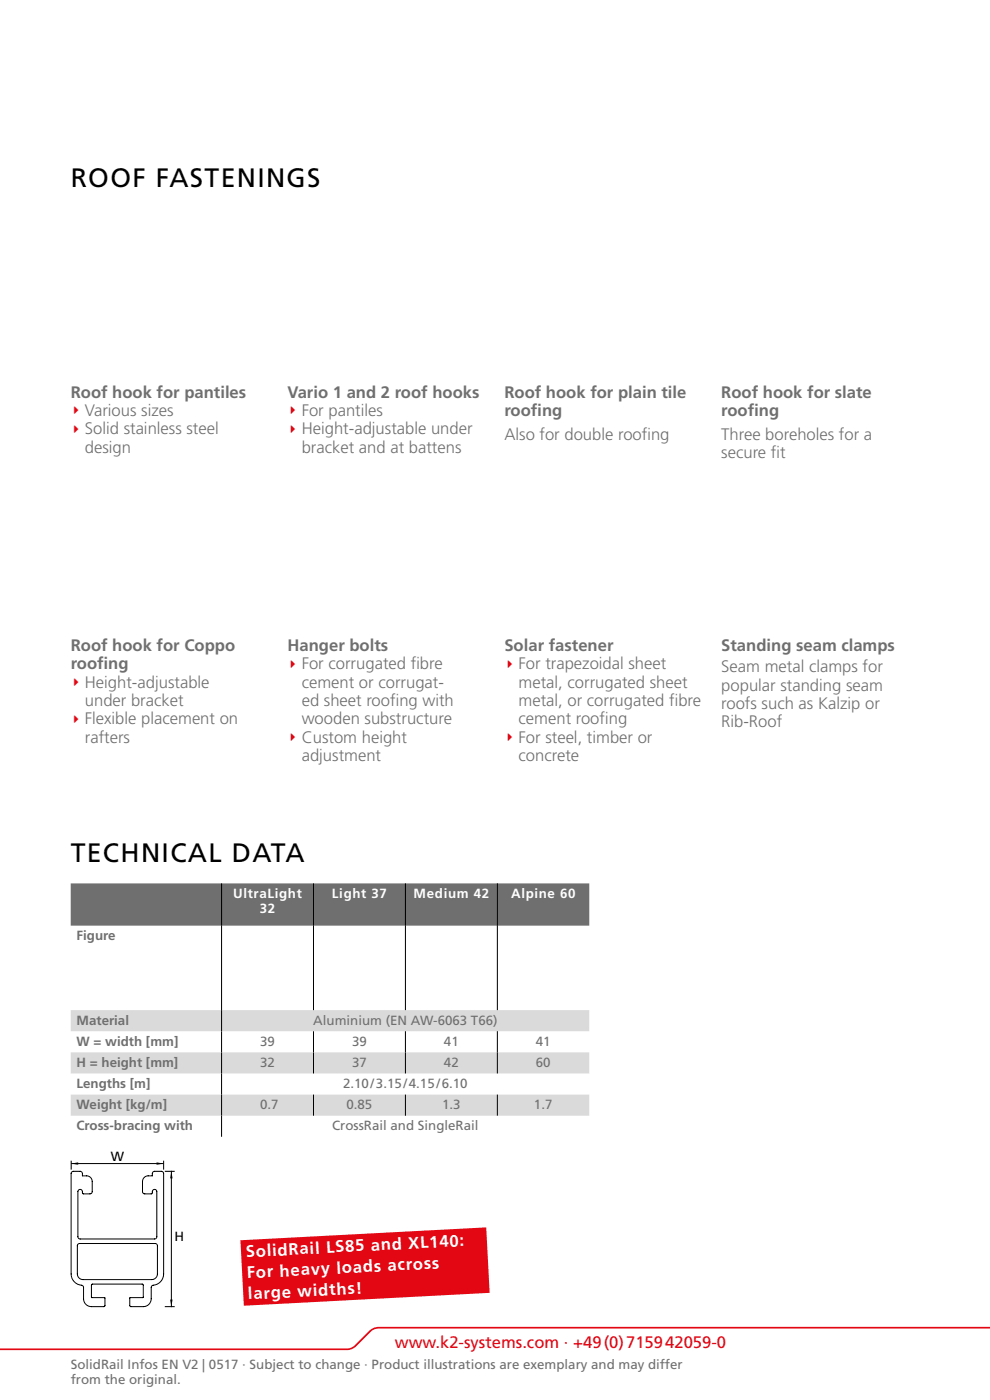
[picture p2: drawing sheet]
<svg xmlns="http://www.w3.org/2000/svg" width="210mm" height="297mm" viewBox="0 0 210 297" stroke-linecap="round" stroke-linejoin="round" font-family="sans-serif">
<defs><g id="words">
<g font-size="5.6">
<text x="15" y="39.6">ROOF FASTENINGS</text>
<text x="15" y="182.9">TECHNICAL DATA</text>
</g>
<g font-size="3.5" fill="#706f6f">
<text x="15" y="84.4">Roof hook for pantiles</text>
<text x="61" y="84.4">Vario 1 and 2 roof hooks</text>
<text x="107" y="84.4">Roof hook for plain tile</text>
<text x="107" y="88.3">roof</text>
<text x="112.6" y="88.3">ing</text>
<text x="153" y="84.4">Roof hook for slate</text>
<text x="153" y="88.3">roof</text>
<text x="158.6" y="88.3">ing</text>
<text x="107" y="93.3">Also for double roof</text>
<text x="136.1" y="93.3">ing</text>
<text x="153" y="93.3">Three boreholes for a</text>
<text x="18" y="96">design</text>
<text x="64" y="96">bracket and at battens</text>
<text x="153" y="97.2">secure f</text>
<text x="163.5" y="97.2">it</text>
<text x="15" y="138.1">Roof hook for Coppo</text>
<text x="15" y="142">roof</text>
<text x="20.6" y="142">ing</text>
<text x="61" y="138.1">Hanger bolts</text>
<text x="87.1" y="142">ibre</text>
<text x="107" y="138.1">Solar fastener</text>
<text x="153" y="138.1">Standing seam clamps</text>
<text x="153" y="142.6">Seam metal clamps for</text>
<text x="18" y="149.8">under bracket</text>
<text x="64" y="145.9">cement or corrugat-</text>
<text x="64" y="149.8">ed sheet roof</text>
<text x="82.8" y="149.8">ing with</text>
<text x="110" y="145.9">metal, corrugated sheet</text>
<text x="110" y="149.8">metal, or corrugated f</text>
<text x="141.9" y="149.8">ibre</text>
<text x="153" y="146.5">popular standing seam</text>
<text x="64" y="153.7">wooden substructure</text>
<text x="110" y="153.7">cement roof</text>
<text x="127.2" y="153.7">ing</text>
<text x="153" y="150.4">roofs such as Kalzip or</text>
<text x="153" y="154.3">Rib-Roof</text>
<text x="18" y="157.5">rafters</text>
<text x="64" y="161.4">adjustment</text>
<text x="110" y="161.4">concrete</text>
</g>
<g font-size="3.5" fill="#e30613">
<text x="15" y="87.9">T Various sizes</text>
<text x="61" y="87.9">T For pantiles</text>
<text x="15" y="91.8">T Solid stainless steel</text>
<text x="61" y="91.8">T Height-adjustable under</text>
<text x="61" y="141.7">T For corrugated f</text>
<text x="107" y="141.7">T For trapezoidal sheet</text>
<text x="15" y="145.5">T Height-adjustable</text>
<text x="15" y="153.3">T Flexible placement on</text>
<text x="61" y="157.2">T Custom height</text>
<text x="107" y="157.2">T For steel, timber or</text>
<text x="83.8" y="286">www.k2-systems.com · +49(0)715942059-0</text>
</g>
<g font-size="3.5" fill="#fff">
<text x="52.2" y="266.7" transform="rotate(-3 52.2 266.7)">SolidRail LS85 and XL140:</text>
<text x="52.4" y="271.2" transform="rotate(-3 52.4 271.2)">For heavy loads across</text>
<text x="52.7" y="275.7" transform="rotate(-3 52.7 275.7)">large widths!</text>
</g>
<g font-size="2.8" fill="#fff">
<text x="49.5" y="190.5">UltraLight</text>
<text x="70.4" y="190.5">Light 37</text>
<text x="87.7" y="190.5">Medium 42</text>
<text x="108.4" y="190.5">Alpine 60</text>
<text x="55.1" y="193.7">32</text>
</g>
<g font-size="2.8" fill="#706f6f">
<text x="16.2" y="199.5">Figure</text>
<text x="16.2" y="217.4">Material</text>
<text x="16.2" y="221.9">W = width [mm]</text>
<text x="55.2" y="221.9">39</text>
<text x="66.4" y="217.4">Aluminium (EN AW-6063 T66)</text>
<text x="74.7" y="221.9">39</text>
<text x="94.2" y="221.9">41</text>
<text x="113.7" y="221.9">41</text>
<text x="16.2" y="226.4">H = height [mm]</text>
<text x="55.2" y="226.4">32</text>
<text x="74.7" y="226.4">37</text>
<text x="94.2" y="226.4">42</text>
<text x="113.7" y="226.4">60</text>
<text x="16.2" y="230.8">Lengths [m]</text>
<text x="72.8" y="230.8">2.10/3.15/4.15/6.10</text>
<text x="16.2" y="239.8">Cross-bracing with</text>
<text x="16.2" y="235.3">Weight [kg/m]</text>
<text x="55.2" y="235.3">0.7</text>
<text x="70.5" y="239.8">CrossRail and SingleRail</text>
<text x="73.5" y="235.3">0.85</text>
<text x="93.8" y="235.3">1.3</text>
<text x="113.3" y="235.3">1.7</text>
<text x="15" y="290.4">SolidRail Infos EN V2 | 0517 · Subject to change · Product illustrations are exemplary and may differ</text>
<text x="15" y="293.6">from the original.</text>
</g>
<g font-size="2.8">
<text x="23.5" y="246.2">W</text>
<text x="37" y="263.3">H</text>
</g>
</g></defs>
<path d="M210.1 281.7h-129.8l-1.3 .3-3.7 3.6-.6 .4-1 .2h-73.7" fill="none" stroke="#e30613" stroke-width=".35"/>
<path d="M15 187.4h32v9h-32zM47 187.4h19.5v9h-19.5zM66.5 187.4h19.5v9h-19.5zM86 187.4h19.5v9h-19.5zM105.5 187.4h19.5v9h-19.5z" fill="#706f6f"/>
<path d="M15 214.3h32v4.5h-32zM47 214.3h78v4.5h-78zM15 223.3h32v4.4h-32zM47 223.3h19.5v4.4h-19.5zM66.5 223.3h19.5v4.4h-19.5zM86 223.3h19.5v4.4h-19.5zM105.5 223.3h19.5v4.4h-19.5zM15 232.2h32v4.5h-32zM47 232.2h19.5v4.5h-19.5zM66.5 232.2h19.5v4.5h-19.5zM86 232.2h19.5v4.5h-19.5zM105.5 232.2h19.5v4.5h-19.5z" fill="#dadada"/>
<path d="M47 187.4v53.8M66.5 187.4v26.9M86 187.4v26.9M105.5 187.4v26.9M66.5 218.8v8.9M86 218.8v8.9M105.5 218.8v8.9M66.5 232.2v4.5M86 232.2v4.5M105.5 232.2v4.5" fill="none" stroke="#000" stroke-width=".21"/>
<path d="M51 263.1l52.1-2.7 .8 13.9-52.2 2.7z" fill="#e30613"/>
<path d="M15.1 246.8h19.6M15.1 246.2v1.9M15.2 248.6l.4-.1h1.5l.3 .3 .1 .6h.9a1.18 1.18 0 0 1 1.2 1.2v2.2l-.2 .3-.3 .2-1.6-.1a.54 .54 0 0 0-.3-.8 .54 .54 0 0 0-.7 .4v9.6l.2 .3 .3 .1h16.1l.2-.4v-9.6a.54 .54 0 0 0-.7-.4 .54 .54 0 0 0-.3 .8l-1.6 .1-.3-.2-.2-.3v-2.2a1.2 1.2 0 0 1 1.2-1.2h.9v-.6l.4-.3h1.6l.4 .5v21.3a2.58 2.58 0 0 1-2.4 2.4l-.2 .4v2.4a1.67 1.67 0 0 1-1.7 1.7h-2.6l-.3-.2 .1-1.7h2.8v-2.7l-.2-.2h-10.7l-.1 .2v2.6l2.8 .1 .1 1.7-.3 .2h-2.6a1.67 1.67 0 0 1-1.7-1.7v-2.4l-.2-.4a2.63 2.63 0 0 1-2.4-2.4v-21.3zM34.7 246.2v1.9M35.1 248.5h1.9M36.4 248.5v28.7M16.5 263.9l.4-.1h16.2l.3 .5v6a1.21 1.21 0 0 1-1.2 1.2h-14.6a1.21 1.21 0 0 1-1.2-1.2v-6zM35.1 277.2h1.9" fill="none" stroke="#000" stroke-width=".21"/>
<path d="M15.1 246.8l1.5-.2v.5zM33.2 246.6l1.5 .2-1.5 .3zM36.4 248.5l.2 1.5h-.5zM36.1 275.7h.5l-.2 1.5z" fill="#000"/>
<use href="#words"/>
</svg>
